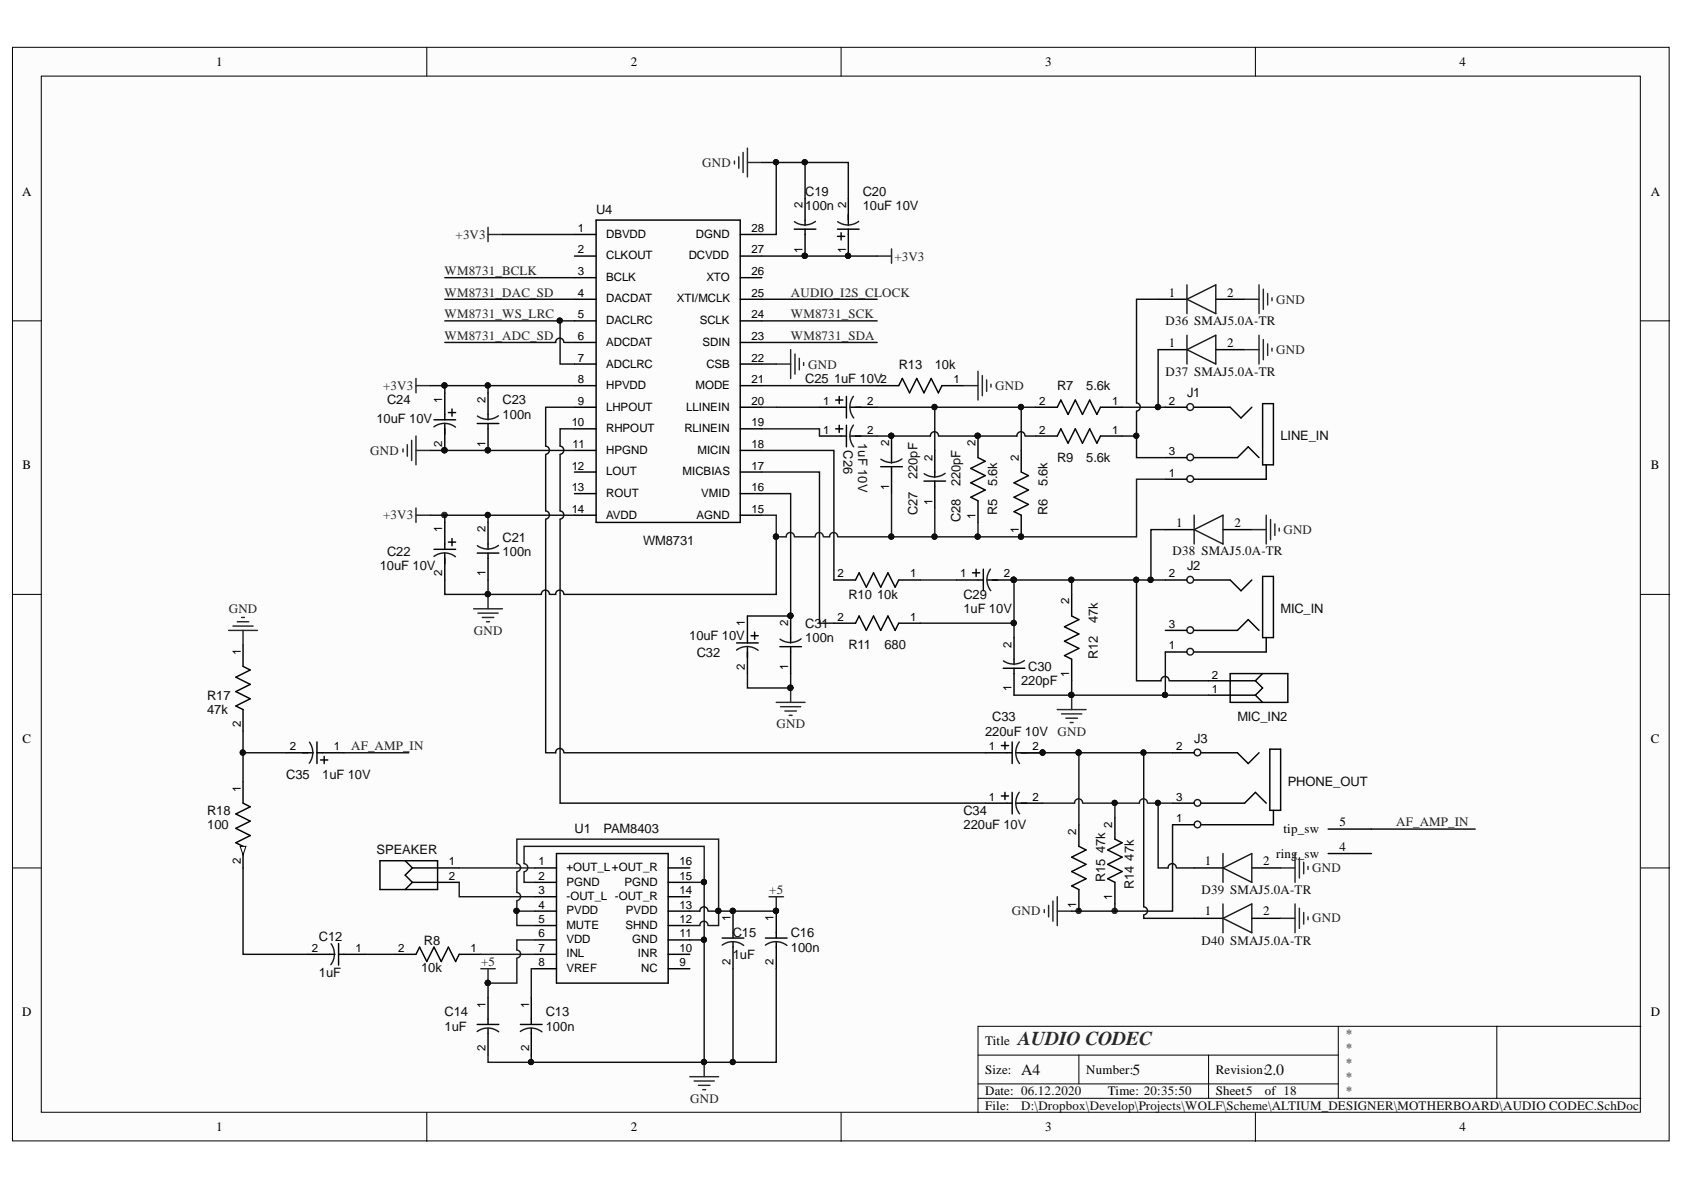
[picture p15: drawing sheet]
<svg xmlns="http://www.w3.org/2000/svg" width="297mm" height="210mm" viewBox="0 0 297 210" stroke-linecap="round" stroke-linejoin="round" font-family="sans-serif">
<defs><g id="words">
<text font-size="3.5" fill="#262626" x="179.6" y="184.4">AUDIO CODEC</text>
<g font-size="2.8" fill="#0e0e0e">
<text x="180.1" y="189.6">A4</text>
<text x="199.7" y="189.6">5</text>
<text x="223.1" y="189.6">2.0</text>
</g>
<g font-size="2.3">
<text x="38.2" y="11.7">1</text>
<text x="111.2" y="11.7">2</text>
<text x="184.3" y="11.7">3</text>
<text x="257.4" y="11.7">4</text>
<text x="3.9" y="34.5">A</text>
<text x="291.2" y="34.5">A</text>
<text x="206.2" y="52.3">1</text>
<text x="216.5" y="52.3">2</text>
<text x="206.2" y="61.2">1</text>
<text x="216.5" y="61.2">2</text>
<text x="4" y="82.8">B</text>
<text x="291.2" y="82.8">B</text>
<text x="207.4" y="92.9">1</text>
<text x="217.8" y="92.9">2</text>
<text x="4" y="131">C</text>
<text x="291.2" y="131">C</text>
<text x="226.4" y="147">tip_sw</text>
<text x="236.3" y="145.7">5</text>
<text x="212.5" y="152.6">1</text>
<text x="222.8" y="152.6">2</text>
<text x="225.1" y="151.3">ring</text>
<text x="228.9" y="151.3">_sw</text>
<text x="236.3" y="150">4</text>
<text x="212.5" y="161.4">1</text>
<text x="222.8" y="161.4">2</text>
<text x="3.9" y="179.3">D</text>
<text x="291.2" y="179.3">D</text>
<text x="173.8" y="184.4">Title</text>
<text x="173.8" y="189.4">Size:</text>
<text x="191.6" y="189.4">Number:</text>
<text x="214.5" y="189.4">Revision:</text>
<text x="173.8" y="193.2">Date: 06.12.2020</text>
<text x="173.8" y="195.8">File:</text>
<text x="195.4" y="193.2">Time: 20:35:50</text>
<text x="214.5" y="193.2">Sheet5</text>
<text x="223.1" y="193.2">of 18</text>
<text x="38.2" y="199.6">1</text>
<text x="111.2" y="199.6">2</text>
<text x="184.3" y="199.6">3</text>
<text x="257.4" y="199.6">4</text>
</g>
<g font-size="2.3" fill="#262626">
<text x="123.9" y="29.4">GND</text>
<text x="80.4" y="42.1">+3V3</text>
<text x="157.8" y="46">+3V3</text>
<text x="78.4" y="48.5">WM8731_BCLK</text>
<text x="78.4" y="52.3">WM8731_DAC_SD</text>
<text x="139.5" y="52.3">AUDIO_I2S_CLOCK</text>
<text x="225.1" y="53.6">GND</text>
<text x="78.4" y="59.9">WM8731_ADC_SD</text>
<text x="78.4" y="56.1">WM8731_WS_LRC</text>
<text x="139.5" y="56.1">WM8731_SCK</text>
<text x="139.5" y="59.9">WM8731_SDA</text>
<text x="142.5" y="65">GND</text>
<text x="225.1" y="62.5">GND</text>
<text x="67.6" y="68.8">+3V3</text>
<text x="175.5" y="68.8">GND</text>
<text x="65.3" y="80.2">GND</text>
<text x="67.6" y="91.6">+3V3</text>
<text x="226.4" y="94.2">GND</text>
<text x="40.4" y="108.2">GND</text>
<text x="83.6" y="112">GND</text>
<text x="137" y="128.5">GND</text>
<text x="186.5" y="129.7">GND</text>
<text x="61.9" y="132.3">AF_AMP_IN</text>
<text x="246.3" y="145.7">AF_AMP_IN</text>
<text x="231.5" y="153.8">GND</text>
<text x="135.7" y="157.6">+5</text>
<text x="178.5" y="161.4">GND</text>
<text x="231.5" y="162.7">GND</text>
<text x="84.9" y="170.4">+5</text>
<text x="121.7" y="194.5">GND</text>
</g>
<g font-size="2.3" fill="#0e0e0e">
<text x="142" y="34.6">C19</text>
<text x="152.2" y="34.6">C20</text>
<text x="105.2" y="37.7">U4</text>
<text x="142" y="37.1">100n</text>
<text x="152.2" y="37.1">10uF 10V</text>
<text x="205.6" y="57.4">D36 SMAJ5.0A-TR</text>
<text x="158.5" y="65">R13</text>
<text x="164.9" y="65">10k</text>
<text x="68.3" y="71.3">C24</text>
<text x="88.7" y="71.3">C23</text>
<text x="142" y="67.5">C25</text>
<text x="147.1" y="67.5">1uF 10V</text>
<text x="186.5" y="68.8">R7</text>
<text x="191.6" y="68.8">5.6k</text>
<text x="205.6" y="66.3">D37 SMAJ5.0A-TR</text>
<text x="209.4" y="70.1">J1</text>
<text x="66.4" y="74.6">10uF 10V</text>
<text x="88.7" y="73.9">100n</text>
<text x="225.9" y="77.7">LINE_IN</text>
<text x="148.8" y="79.5" transform="rotate(90 148.8 79.5)">C26</text>
<text x="151.3" y="78.2" transform="rotate(90 151.3 78.2)">1uF 10V</text>
<text x="186.5" y="81.5">R9</text>
<text x="191.6" y="81.5">5.6k</text>
<text x="161.8" y="84.5" transform="rotate(-90 161.8 84.5)">220pF</text>
<text x="169.4" y="85.8" transform="rotate(-90 169.4 85.8)">220pF</text>
<text x="175.9" y="85.8" transform="rotate(-90 175.9 85.8)">5.6k</text>
<text x="184.8" y="85.8" transform="rotate(-90 184.8 85.8)">5.6k</text>
<text x="88.7" y="95.5">C21</text>
<text x="161.8" y="90.9" transform="rotate(-90 161.8 90.9)">C27</text>
<text x="169.4" y="92.1" transform="rotate(-90 169.4 92.1)">C28</text>
<text x="175.9" y="90.9" transform="rotate(-90 175.9 90.9)">R5</text>
<text x="184.8" y="90.9" transform="rotate(-90 184.8 90.9)">R6</text>
<text x="67" y="100.6">10uF 10V</text>
<text x="68.3" y="98.1">C22</text>
<text x="88.7" y="98.1">100n</text>
<text x="113.4" y="96.1">WM8731</text>
<text x="206.8" y="98">D38 SMAJ5.0A-TR</text>
<text x="209.4" y="100.5">J2</text>
<text x="149.7" y="105.7">R10</text>
<text x="154.7" y="105.7">10k</text>
<text x="170" y="105.7">C29</text>
<text x="121.6" y="112.8">10uF 10V</text>
<text x="142" y="113.3">100n</text>
<text x="142" y="110.7">C31</text>
<text x="170" y="108.2">1uF 10V</text>
<text x="193.6" y="109.9" transform="rotate(-90 193.6 109.9)">47k</text>
<text x="225.9" y="108.2">MIC_IN</text>
<text x="122.9" y="115.8">C32</text>
<text x="149.7" y="114.5">R11</text>
<text x="156" y="114.5">680</text>
<text x="181.4" y="118.3">C30</text>
<text x="193.6" y="116.3" transform="rotate(-90 193.6 116.3)">R12</text>
<text x="36.5" y="125.9">47k</text>
<text x="36.5" y="123.4">R17</text>
<text x="180.1" y="120.9">220pF</text>
<text x="173.8" y="129.7">220uF 10V</text>
<text x="175" y="127.2">C33</text>
<text x="210.6" y="131">J3</text>
<text x="218.3" y="127.2">MIС_IN2</text>
<text x="50.5" y="137.4">C35</text>
<text x="56.8" y="137.4">1uF 10V</text>
<text x="36.5" y="143.7">R18</text>
<text x="170" y="143.7">C34</text>
<text x="227.1" y="138.6">PHONE_OUT</text>
<text x="36.5" y="146.2">100</text>
<text x="101.3" y="146.9">U1</text>
<text x="106.4" y="146.9">PAM8403</text>
<text x="170" y="146.2">220uF 10V</text>
<text x="66.4" y="150.7">SPEAKER</text>
<text x="194.9" y="155.6" transform="rotate(-90 194.9 155.6)">R15</text>
<text x="194.9" y="150.5" transform="rotate(-90 194.9 150.5)">47k</text>
<text x="200" y="151.8" transform="rotate(-90 200 151.8)">47k</text>
<text x="200" y="156.9" transform="rotate(-90 200 156.9)">R14</text>
<text x="211.9" y="157.6">D39 SMAJ5.0A-TR</text>
<text x="56.3" y="165.9">C12</text>
<text x="74.8" y="166.7">R8</text>
<text x="129.3" y="165.3">C15</text>
<text x="139.5" y="167.9">100n</text>
<text x="139.5" y="165.3">C16</text>
<text x="211.9" y="166.6">D40 SMAJ5.0A-TR</text>
<text x="56.3" y="172.3">1uF</text>
<text x="74.3" y="171.5">10k</text>
<text x="129.3" y="169.1">1uF</text>
<text x="78.4" y="179.3">C14</text>
<text x="96.3" y="179.3">C13</text>
<text x="78.4" y="181.8">1uF</text>
<text x="96.3" y="181.8">100n</text>
<text x="237.3" y="183.1">*</text>
<text x="237.3" y="185.6">*</text>
<text x="237.3" y="188.2">*</text>
<text x="237.3" y="190.7">*</text>
<text x="180.1" y="195.8">D:\Dropbox\Develop\Projects\WOLF\Scheme\ALTIUM_DESIGNER\MOTHERBOARD\AUDIO CODEC.SchDoc</text>
<text x="237.3" y="193.2">*</text>
</g>
<g font-size="2">
<text x="101.9" y="40.9">1</text>
<text x="106.9" y="41.9">DBVDD</text>
<text x="122.8" y="41.9">DGND</text>
<text x="132.6" y="40.9">28</text>
<text x="141.5" y="36.8" transform="rotate(-90 141.5 36.8)">2</text>
<text x="149.2" y="36.8" transform="rotate(-90 149.2 36.8)">2</text>
<text x="101.9" y="44.7">2</text>
<text x="106.9" y="45.7">CLKOUT</text>
<text x="121.5" y="45.7">DCVDD</text>
<text x="132.6" y="44.7">27</text>
<text x="141.5" y="44.5" transform="rotate(-90 141.5 44.5)">1</text>
<text x="149.2" y="44.5" transform="rotate(-90 149.2 44.5)">1</text>
<text x="101.9" y="52.3">4</text>
<text x="101.9" y="48.5">3</text>
<text x="106.9" y="53.3">DACDAT</text>
<text x="106.9" y="49.5">BCLK</text>
<text x="119.4" y="53.3">XTI/MCLK</text>
<text x="124.6" y="49.5">XTO</text>
<text x="132.6" y="48.5">26</text>
<text x="132.6" y="52.3">25</text>
<text x="101.9" y="56.1">5</text>
<text x="106.9" y="57.1">DACLRC</text>
<text x="123.4" y="57.1">SCLK</text>
<text x="132.6" y="56.1">24</text>
<text x="101.9" y="63.8">7</text>
<text x="101.9" y="60">6</text>
<text x="106.9" y="64.8">ADCLRC</text>
<text x="106.9" y="61">ADCDAT</text>
<text x="123.9" y="61">SDIN</text>
<text x="124.6" y="64.8">CSB</text>
<text x="132.6" y="60">23</text>
<text x="132.6" y="63.8">22</text>
<text x="78" y="71.1" transform="rotate(-90 78 71.1)">1</text>
<text x="85.6" y="71.1" transform="rotate(-90 85.6 71.1)">2</text>
<text x="101.9" y="71.4">9</text>
<text x="101.9" y="67.6">8</text>
<text x="106.9" y="68.6">HPVDD</text>
<text x="122.7" y="68.6">MODE</text>
<text x="132.6" y="67.6">21</text>
<text x="132.6" y="71.4">20</text>
<text x="145.2" y="71.4">1</text>
<text x="153" y="71.4">2</text>
<text x="155.3" y="67.6">2</text>
<text x="168.2" y="67.6">1</text>
<text x="183.3" y="71.4">2</text>
<text x="196.2" y="71.4">1</text>
<text x="206.2" y="71.4">2</text>
<text x="100.8" y="75.2">10</text>
<text x="106.9" y="76.2">RHPOUT</text>
<text x="106.9" y="72.4">LHPOUT</text>
<text x="120.7" y="76.2">RLINEIN</text>
<text x="121.1" y="72.4">LLINEIN</text>
<text x="132.6" y="75.2">19</text>
<text x="145.2" y="76.5">1</text>
<text x="153" y="76.5">2</text>
<text x="183.3" y="76.5">2</text>
<text x="196.2" y="76.5">1</text>
<text x="78" y="78.8" transform="rotate(-90 78 78.8)">2</text>
<text x="85.6" y="78.8" transform="rotate(-90 85.6 78.8)">1</text>
<text x="100.8" y="82.8">12</text>
<text x="101" y="79">11</text>
<text x="106.9" y="83.9">LOUT</text>
<text x="106.9" y="80">HPGND</text>
<text x="120.4" y="83.9">MICBIAS</text>
<text x="123" y="80">MICIN</text>
<text x="132.6" y="79">18</text>
<text x="132.6" y="82.8">17</text>
<text x="156.8" y="78.7" transform="rotate(-90 156.8 78.7)">2</text>
<text x="164.5" y="81.2" transform="rotate(-90 164.5 81.2)">2</text>
<text x="172.1" y="78.7" transform="rotate(-90 172.1 78.7)">2</text>
<text x="179.7" y="81.2" transform="rotate(-90 179.7 81.2)">2</text>
<text x="206.2" y="80.3">3</text>
<text x="100.8" y="86.6">13</text>
<text x="106.9" y="87.7">ROUT</text>
<text x="123.7" y="87.7">VMID</text>
<text x="132.6" y="86.6">16</text>
<text x="156.8" y="86.5" transform="rotate(-90 156.8 86.5)">1</text>
<text x="164.5" y="89" transform="rotate(-90 164.5 89)">1</text>
<text x="206.2" y="84.1">1</text>
<text x="78" y="93.9" transform="rotate(-90 78 93.9)">1</text>
<text x="85.6" y="93.9" transform="rotate(-90 85.6 93.9)">2</text>
<text x="100.8" y="90.4">14</text>
<text x="106.9" y="91.5">AVDD</text>
<text x="122.8" y="91.5">AGND</text>
<text x="132.6" y="90.4">15</text>
<text x="172.1" y="91.5" transform="rotate(-90 172.1 91.5)">1</text>
<text x="179.7" y="94.1" transform="rotate(-90 179.7 94.1)">1</text>
<text x="78" y="101.7" transform="rotate(-90 78 101.7)">2</text>
<text x="85.6" y="101.7" transform="rotate(-90 85.6 101.7)">1</text>
<text x="147.7" y="101.9">2</text>
<text x="160.6" y="101.9">1</text>
<text x="169.4" y="101.9">1</text>
<text x="177.1" y="101.9">2</text>
<text x="206.2" y="101.9">2</text>
<text x="188.6" y="106.6" transform="rotate(-90 188.6 106.6)">2</text>
<text x="131.4" y="110.4" transform="rotate(-90 131.4 110.4)">1</text>
<text x="139" y="110.4" transform="rotate(-90 139 110.4)">2</text>
<text x="147.7" y="109.5">2</text>
<text x="160.6" y="109.5">1</text>
<text x="206.2" y="110.7">3</text>
<text x="42.5" y="115.5" transform="rotate(-90 42.5 115.5)">1</text>
<text x="131.4" y="118.2" transform="rotate(-90 131.4 118.2)">2</text>
<text x="139" y="118.2" transform="rotate(-90 139 118.2)">1</text>
<text x="178.4" y="114.3" transform="rotate(-90 178.4 114.3)">2</text>
<text x="188.6" y="119.4" transform="rotate(-90 188.6 119.4)">1</text>
<text x="206.2" y="114.5">1</text>
<text x="213.8" y="119.7">2</text>
<text x="178.4" y="122" transform="rotate(-90 178.4 122)">1</text>
<text x="213.8" y="122.2">1</text>
<text x="42.5" y="128.3" transform="rotate(-90 42.5 128.3)">2</text>
<text x="51.1" y="132.4">2</text>
<text x="58.9" y="132.4">1</text>
<text x="174.4" y="132.4">1</text>
<text x="182.1" y="132.4">2</text>
<text x="207.4" y="132.4">2</text>
<text x="42.5" y="139.6" transform="rotate(-90 42.5 139.6)">1</text>
<text x="174.4" y="141.2">1</text>
<text x="182.1" y="141.2">2</text>
<text x="207.4" y="141.2">3</text>
<text x="189.8" y="147.2" transform="rotate(-90 189.8 147.2)">2</text>
<text x="196.2" y="146" transform="rotate(-90 196.2 146)">2</text>
<text x="207.4" y="145">1</text>
<text x="42.5" y="152.5" transform="rotate(-90 42.5 152.5)">2</text>
<text x="79.2" y="155.2">2</text>
<text x="79.2" y="152.7">1</text>
<text x="95" y="155.2">2</text>
<text x="95" y="152.7">1</text>
<text x="99.9" y="153.7">+OUT_L+OUT_R</text>
<text x="119.9" y="152.7">16</text>
<text x="119.9" y="155.2">15</text>
<text x="95" y="160.3">4</text>
<text x="95" y="157.7">3</text>
<text x="99.9" y="161.3">PVDD</text>
<text x="99.9" y="158.7">-OUT_L -OUT_R</text>
<text x="99.9" y="156.2">PGND</text>
<text x="110.1" y="156.2">PGND</text>
<text x="110.4" y="161.3">PVDD</text>
<text x="119.9" y="157.7">14</text>
<text x="119.9" y="160.3">13</text>
<text x="189.8" y="160.1" transform="rotate(-90 189.8 160.1)">1</text>
<text x="196.2" y="158.8" transform="rotate(-90 196.2 158.8)">1</text>
<text x="55" y="167.9">2</text>
<text x="62.7" y="167.9">1</text>
<text x="70.2" y="167.9">2</text>
<text x="83" y="167.9">1</text>
<text x="95" y="167.9">7</text>
<text x="95" y="165.3">6</text>
<text x="95" y="162.8">5</text>
<text x="99.9" y="166.4">VDD</text>
<text x="99.9" y="163.8">MUTE</text>
<text x="110.3" y="163.8">SHND</text>
<text x="111.5" y="166.4">GND</text>
<text x="119.9" y="162.8">12</text>
<text x="119.9" y="165.3">11</text>
<text x="119.9" y="167.9">10</text>
<text x="128.8" y="162.5" transform="rotate(-90 128.8 162.5)">1</text>
<text x="136.5" y="162.5" transform="rotate(-90 136.5 162.5)">1</text>
<text x="95" y="170.4">8</text>
<text x="99.9" y="171.4">VREF</text>
<text x="99.9" y="168.9">INL</text>
<text x="112.5" y="168.9">INR</text>
<text x="113.1" y="171.4">NC</text>
<text x="119.9" y="170.4">9</text>
<text x="128.8" y="170.2" transform="rotate(-90 128.8 170.2)">2</text>
<text x="136.5" y="170.2" transform="rotate(-90 136.5 170.2)">2</text>
<text x="85.6" y="177.8" transform="rotate(-90 85.6 177.8)">1</text>
<text x="93.3" y="177.8" transform="rotate(-90 93.3 177.8)">1</text>
<text x="85.6" y="185.5" transform="rotate(-90 85.6 185.5)">2</text>
<text x="93.3" y="185.5" transform="rotate(-90 93.3 185.5)">2</text>
</g>
</g></defs>
<g fill="#fcfcfc" stroke="#000" stroke-width=".18">
<path d="M2.2 8.3h292.2v192.9h-292.2z"/>
<path d="M7.3 13.4h282v182.8h-282z"/>
</g>
<g fill="none" stroke="#000" stroke-width=".18">
<path d="M75.3 8.3v5.1M148.4 8.3v5.1M221.4 8.3v5.1M2.2 56.6h5.1M289.4 56.6h5.1M2.2 104.8h5.1M289.4 104.8h5.1M2.2 153.1h5.1M289.4 153.1h5.1M75.3 196.3v5M148.4 196.3v5M172.5 186.1h63.6"/>
<path d="M172.5 193.7h116.9M172.5 191.2h63.6M190.3 186.1v5.1M213.2 186.1v7.6M221.4 196.3v5M236.1 181v12.7M264 181h-91.5v15.3M289.4 181h-25.4v12.7"/>
</g>
<g fill="#0e0e0e" stroke="#0e0e0e" stroke-width=".18">
<circle cx="78.4" cy="90.8" r=".47"/>
<circle cx="190.3" cy="160.7" r=".46"/>
<circle cx="196.6" cy="160.7" r=".46"/>
<circle cx="78.4" cy="79.4" r=".47"/>
<circle cx="86" cy="79.4" r=".46"/>
<circle cx="139.4" cy="108.6" r=".46"/>
<circle cx="141.9" cy="45.1" r=".46"/>
<circle cx="149.6" cy="45.1" r=".46"/>
<circle cx="178.8" cy="102.3" r=".47"/>
</g>
<g fill="#262626" stroke="#262626" stroke-width=".18">
<circle cx="78.4" cy="90.8" r=".47"/>
<circle cx="190.3" cy="160.7" r=".46"/>
<circle cx="196.6" cy="160.7" r=".46"/>
</g>
<g fill="none" stroke="#000" stroke-width=".25">
<path d="M142 35v4.8M149.6 35v4.8M140.1 40.4h3.8M142 40.4v4.8M147.7 40.4h3.8M147.7 41.7h1.3M148.4 41.1v1.2M149.6 40.4v4.8M76.6 74h3.8M78.5 69.3v4.7M78.5 74.7v4.8M79.1 72.8h1.3"/>
<path d="M79.7 72.1v1.3M84.2 74.7h3.8M86.1 69.3v4.8M86.1 74.7v4.8M76.6 96.9h3.8M78.5 92.1v4.8M78.5 97.5v4.8M79.1 95.6h1.3M79.7 95v1.3M84.2 97.6h3.8M86.1 92.1v4.8M86.1 97.6v4.7"/>
<path d="M42.9 113.7v3.8l1.2 .7-2.5 1.2 2.5 1.3-2.5 1.3 2.5 1.3-2.5 1.2 1.3 .7v3.8M129.9 113.4h3.8M131.8 108.7v4.7M131.8 114v4.8M132.5 112.1h1.2M133.1 111.5v1.3M137.6 114.1h3.8M139.5 108.7v4.7M139.5 114.1v4.7M168.7 102.3h4.7M171.5 101h1.3M172.2 100.4v1.3"/>
<path d="M173.4 100.4v3.8M174.1 102.3h4.8M189 104.8v3.9l1.3 .6-2.5 1.3 2.5 1.2-2.5 1.3 2.5 1.3-2.5 1.2 1.2 .7v3.8M42.9 137.9v3.8l1.2 .6-2.5 1.3 2.5 1.2-2.5 1.3 2.5 1.3-2.5 1.3 1.3 .6v3.8M190.3 145.5v3.8l1.3 .6-2.6 1.3 2.6 1.3-2.6 1.2 2.6 1.3-2.6 1.3 1.3 .6v3.8M196.7 144.2v3.8l1.2 .7-2.5 1.2 2.5 1.3-2.5 1.3 2.5 1.2-2.5 1.3 1.3 .6v3.8"/>
</g>
<path d="M143.8 39.1a3.1 3.1 0 0 1-3.7 0M151.5 39.1a3.1 3.1 0 0 1-3.7 0M76.5 75.3a3.1 3.1 0 0 1 3.8 0M87.9 73.3a3.1 3.1 0 0 1-3.7 .1M76.5 98.2a3.1 3.1 0 0 1 3.8 0M87.9 96.2a3.1 3.1 0 0 1-3.7 .1M129.9 114.7a3.1 3.1 0 0 1 3.8 0M141.3 112.7a3.1 3.1 0 0 1-3.7 0M174.7 100.4a3.1 3.1 0 0 0 .1 3.8" fill="none" stroke="#1c1c1c" stroke-width=".25"/>
<path d="M42.4 149.3h1l-.5 1.5z" fill="#fcfcfc"/>
<path d="M42.4 149.3h1l-.5 1.5z" fill="none" stroke="#000" stroke-width=".18"/>
<g fill="none" stroke="#000" stroke-width=".25">
<path d="M105.1 38.8h25.5v53.3h-25.5zM101.3 41.4h3.8M101.3 45.2h3.8M101.3 49h3.8M101.3 52.8h3.8M101.3 56.6h3.8M130.6 41.4h3.8M130.6 45.2h3.8M130.6 49h3.8M130.6 52.8h3.8M130.6 56.6h3.8M204.3 52.8h5.1"/>
<path d="M214.5 52.8h5M101.3 71.8h3.8M101.3 75.6h3.8M101.3 60.4h3.8M101.3 64.2h3.8M101.3 68h3.8M101.3 79.5h3.8M130.6 71.8h3.8M130.6 75.6h3.8M130.6 60.4h3.8M130.6 64.2h3.8M130.6 68h3.8"/>
<path d="M130.6 79.5h3.8M144.5 71.8h4.8M144.5 76.9h4.8M147.4 70.6h1.3M147.4 75.6h1.3M148 69.9v1.3M148 75v1.3M149.3 69.9v3.8M149.3 75v3.8M149.9 71.8h4.8M149.9 76.9h4.8M154.7 68h3.8l.7-1.2 1.2 2.5 1.3-2.5 1.3 2.5 1.2-2.5 1.3 2.5 .7-1.3h3.8"/>
<path d="M157.3 76.9v4.8M164.9 79.5v4.7M172.5 76.9v3.8l1.3 .7-2.6 1.2 2.6 1.3-2.6 1.3 2.6 1.2-2.6 1.3 1.3 .6v3.8M180.1 79.5v3.8l1.3 .6-2.5 1.3 2.5 1.2-2.5 1.3 2.5 1.3-2.5 1.2 1.2 .7v3.8M182.7 71.8h3.8l.6-1.2 1.3 2.5 1.3-2.5 1.2 2.5 1.3-2.5 1.3 2.5 .6-1.3h3.8M182.7 76.9h3.8l.6-1.3 1.3 2.6 1.3-2.6 1.2 2.6 1.3-2.6 1.3 2.6 .6-1.3h3.8M204.3 61.7h5.1M205.6 71.8h3.8M210.6 71.8h6.4l1.9 1.9 1.9-1.9M214.5 61.7h5M222.7 71.2h1.9v10.8h-1.9zM101.3 83.3h3.8"/>
<path d="M101.3 87.1h3.8M101.3 90.9h3.8M130.6 83.3h3.8M130.6 87.1h3.8M130.6 90.9h3.8M155.4 82.3h3.8M157.3 82.3v4.8M163 84.9h3.8M164.9 84.9v4.7M205.6 84.5h3.8M205.6 80.7h3.8M205.6 93.4h5"/>
<path d="M210.6 80.7h7.7l1.9-1.9 1.9 1.9M215.7 93.4h5.1M223.3 82v2.5h-12.7M147.1 102.3h3.8l.6-1.3 1.3 2.6 1.3-2.6 1.3 2.6 1.2-2.6 1.3 2.6 .6-1.3h3.8M147.1 109.9h3.8l.6-1.2 1.3 2.5 1.3-2.5 1.3 2.5 1.2-2.5 1.3 2.5 .6-1.3h3.8M177 117.9h3.8M178.9 112.5v4.7M178.9 117.9v4.7M205.6 102.3h3.8M205.6 115h3.8M205.6 111.2h3.8M210.6 102.3h6.4l1.9 1.9 1.9-1.9"/>
<path d="M210.6 111.2h7.7l1.9-1.9 1.9 1.9M217 118.8h10.2v5.1h-10.2zM222.7 118.8l-1.3 1.3M222.7 101.7h1.9v10.8h-1.9zM223.3 112.5v2.5h-12.7M50.5 132.8h4.8M55.9 130.9v3.8M55.9 132.8h4.8M56.5 134.1h1.3M57.2 133.4v1.3M173.8 132.8h4.7M176.6 131.5h1.3"/>
<path d="M177.3 130.9v1.2M177.3 139.8v1.2M178.5 130.9v3.8M178.5 139.8v3.8M179.2 132.8h4.7M206.8 132.8h3.8M211.9 132.8h6.4l1.9 1.9 1.9-1.9M213.2 120.1h8.2M213.2 122.6h8.2M221.4 122.6l1.3 1.3M221.4 120.1l1.3 1.3-1.3 1.2M224 132.1h1.9v10.8h-1.9z"/>
<path d="M67 151.8h10.2v5.1h-10.2zM71.5 151.8l1.2 1.3M72.7 155.6h8.3M72.7 155.6l-1.2 1.3M72.7 153.1h8.3M72.7 153.1l-1.2 1.3 1.2 1.2M94.3 155.6h3.9M94.3 153.1h3.9M94.3 158.2h3.9M98.2 150.6h19.7v22.8h-19.7zM117.9 155.6h3.8M117.9 153.1h3.8"/>
<path d="M117.9 158.2h3.8M173.8 141.7h4.7M176.6 140.4h1.3M179.2 141.7h4.7M206.8 141.7h3.8M206.8 145.5h3.8M210.6 153.1h5.1M211.9 141.7h7.6l1.9-1.9 1.9 1.9M220.8 153.1h5.1M224.6 142.9v2.6h-12.7M234.3 146.2h7.6M234.3 150.6h7.6"/>
<path d="M54.3 168.3h4.8M59.7 168.3h4.8M59.7 166.4v3.8M69.6 168.3h3.8l.6-1.2 1.3 2.5 1.3-2.5 1.2 2.5 1.3-2.5 1.3 2.5 .6-1.3h3.8M86.1 176v4.7M93.7 176v4.7M94.3 168.3h3.9M94.3 160.7h3.9M94.3 163.3h3.9M94.3 165.8h3.9M94.3 170.9h3.9M117.9 168.3h3.8"/>
<path d="M117.9 160.7h3.8M117.9 163.3h3.8M117.9 165.8h3.8M117.9 170.9h3.8M127.4 165.5h3.8M129.3 160.7v4.8M129.3 166.1v4.8M135 165.5h3.8M136.9 160.7v4.8M136.9 166.1v4.8M210.6 162h5.1M220.8 162h5.1"/>
<path d="M84.2 180.7h3.8M86.1 181.3v4.8M91.8 180.7h3.8M93.7 181.3v4.8"/>
</g>
<g fill="none" stroke="#1c1c1c" stroke-width=".25">
<path d="M209.4 52.8l5.1-2.6v5.1zM209.4 50.2v5.1M209.4 59.1v5.1M134.4 75.6h10.1v1.3M134.4 71.8h2.5M150.5 69.9a3.1 3.1 0 0 0 .1 3.8M150.5 75a3.1 3.1 0 0 0 .1 3.8M209.4 61.7l5.1-2.6v5.1zM134.4 90.9h2.5v3.8h1.8a.72 .72 0 0 1 .7-.8 .72 .72 0 0 1 .7 .8M145.2 94.7a.71 .71 0 0 0-.7-.8 .71 .71 0 0 0-.7 .8h-3.6M147.7 94.7a.71 .71 0 0 0-.7-.8 .71 .71 0 0 0-.7 .8h-1M157.3 87.1v7.6"/>
<path d="M159.1 81a3.1 3.1 0 0 1-3.7 0M164.9 89.6v5.1M166.7 83.5a3.2 3.2 0 0 1-3.7 .1M172.5 92.1v2.6M205.6 84.5h-5.1v10.2h-52.6M210.6 93.4l5.1-2.5v5.1zM210.6 90.9v5.1M162.3 102.3h6.4M180.7 116.5a3.2 3.2 0 0 1-3.7 .1M54.6 130.9a3.1 3.1 0 0 1-.1 3.7M179.8 139.8a3.1 3.1 0 0 0 0 3.7M179.8 130.9a3.1 3.1 0 0 0 0 3.8"/>
<path d="M190.3 132.8v12.7M81 155.6v2.6h13.3M81 153.1h13.3M91.2 153.8a.71 .71 0 0 0 .6-.8 .71 .71 0 0 0-.6-.7v-4.3h35.6v15.3h-1.8M91.2 153.9v3.5a.72 .72 0 0 1 .6 .7 .72 .72 0 0 1-.6 .8M91.2 158.9v1.8M92.4 153.8a.71 .71 0 0 0 .7-.8 .71 .71 0 0 0-.7-.7v-3h31.8v6.3h-2.5M92.4 153.9v1.7h1.9M191 141.7a.71 .71 0 0 0-.8-.8 .71 .71 0 0 0-.7 .8h-5.6M196.7 141.7v2.5M202.4 141.7a.71 .71 0 0 0-.7-.8 .71 .71 0 0 0-.7 .8h-9.9M202.5 141.7h4.3"/>
<path d="M215.7 153.1l5.1-2.5v5zM215.7 150.6v5M215.7 159.4v5.1M58.4 166.5a3.1 3.1 0 0 1 0 3.7M84.8 168.3h9.5M91.2 169.1v4.3h-5.1M94.3 170.9h-.6v5.1M94.3 165.8h-3.1v1.8a.71 .71 0 0 1 .6 .7 .71 .71 0 0 1-.6 .7M94.3 160.7h-3.1v2.6h3.1M121.7 163.3h1.7M124.9 163.2a.71 .71 0 0 0-.7-.7 .71 .71 0 0 0-.7 .8M127.4 166.7a3.1 3.1 0 0 1 3.8 .1"/>
<path d="M135 166.7a3.1 3.1 0 0 1 3.8 .1M215.7 162l5.1-2.6v5.1zM84.2 182a3.1 3.1 0 0 1 3.8 0M86.1 186.1v1.3h7.6M91.8 181.9a3.2 3.2 0 0 1 3.8 .1"/>
<circle cx="209.9" cy="71.8" r=".6"/>
<circle cx="209.9" cy="80.7" r=".59"/>
<circle cx="209.9" cy="84.5" r=".59"/>
<circle cx="209.9" cy="102.3" r=".6"/>
<circle cx="209.9" cy="114.9" r=".59"/>
<circle cx="209.9" cy="111.1" r=".59"/>
<circle cx="211.2" cy="132.7" r=".58"/>
<circle cx="211.2" cy="141.6" r=".58"/>
<circle cx="211.2" cy="145.4" r=".58"/>
</g>
<g fill="#0e0e0e" stroke="#0e0e0e" stroke-width=".18">
<circle cx="172.5" cy="76.9" r=".46"/>
<circle cx="180.1" cy="94.7" r=".46"/>
<circle cx="157.2" cy="76.9" r=".46"/>
<circle cx="183.9" cy="132.7" r=".46"/>
<circle cx="86" cy="104.8" r=".46"/>
<circle cx="139.4" cy="121.3" r=".46"/>
<circle cx="189" cy="122.6" r=".46"/>
<circle cx="129.2" cy="160.7" r=".46"/>
<circle cx="136.9" cy="160.7" r=".46"/>
<circle cx="86" cy="173.4" r=".46"/>
<circle cx="124.2" cy="187.3" r=".46"/>
<circle cx="164.8" cy="71.8" r=".46"/>
<circle cx="180.1" cy="71.8" r=".46"/>
<circle cx="205.5" cy="122.6" r=".46"/>
<circle cx="178.8" cy="109.9" r=".47"/>
<circle cx="204.2" cy="71.8" r=".46"/>
<circle cx="86" cy="90.8" r=".46"/>
<circle cx="78.4" cy="79.4" r=".47"/>
<circle cx="86" cy="79.4" r=".46"/>
<circle cx="78.4" cy="68" r=".47"/>
<circle cx="86" cy="68" r=".46"/>
<circle cx="98.7" cy="56.5" r=".46"/>
<circle cx="200.4" cy="76.9" r=".46"/>
<circle cx="139.4" cy="108.6" r=".46"/>
<circle cx="141.9" cy="45.1" r=".46"/>
<circle cx="149.6" cy="45.1" r=".46"/>
<circle cx="200.4" cy="102.3" r=".46"/>
<circle cx="190.2" cy="132.7" r=".46"/>
<circle cx="202.9" cy="102.3" r=".47"/>
<circle cx="189" cy="102.3" r=".47"/>
<circle cx="178.8" cy="102.3" r=".47"/>
<circle cx="172.4" cy="94.7" r=".47"/>
<circle cx="164.8" cy="94.7" r=".46"/>
<circle cx="157.2" cy="94.7" r=".46"/>
<circle cx="136.9" cy="94.7" r=".46"/>
<circle cx="124.2" cy="155.6" r=".46"/>
<circle cx="124.2" cy="165.8" r=".46"/>
<circle cx="93.7" cy="187.3" r=".46"/>
<circle cx="129.2" cy="187.3" r=".46"/>
<circle cx="91.1" cy="160.7" r=".46"/>
<circle cx="126.7" cy="160.7" r=".46"/>
<circle cx="141.9" cy="28.6" r=".46"/>
<circle cx="136.9" cy="28.6" r=".46"/>
<circle cx="196.6" cy="141.6" r=".46"/>
<circle cx="204.2" cy="141.6" r=".46"/>
<circle cx="201.7" cy="132.7" r=".46"/>
<circle cx="42.8" cy="132.7" r=".46"/>
</g>
<g fill="none" stroke="#262626" stroke-width=".25">
<path d="M129.5 28.4v.5M130.3 27.6v2.1M131.1 26.9v3.5M131.8 26.1v5.1M131.8 28.7h2.6M86.1 40.1v2.5M86.1 41.4h2.5M154.7 45.2h2.6M157.3 43.9v2.5M219.5 52.8h2.6M222.1 50.2v5.1M222.1 59.1v5.1"/>
<path d="M222.8 51v3.6M222.8 59.9v3.6M223.6 51.8v2M224.4 52.5v.5M71.1 79.2v.5M71.8 78.4v2.1M72.6 77.7v3.5M73.4 66.8v2.5M73.4 76.9v5.1M73.4 68h2.5M73.4 79.5h2.5M136.9 64.2h2.6"/>
<path d="M139.5 61.7v5.1M140.2 62.4v3.6M141 63.2v2M141.8 64v.5M170 68h2.5M172.5 65.5v5.1M173.3 66.2v3.6M174 67v2M174.8 67.8v.5M219.5 61.7h2.6M223.6 60.7v2M224.4 61.4v.5"/>
<path d="M73.4 89.6v2.5M73.4 90.9h2.5M220.8 93.4h2.5M223.3 90.9v5.1M224.1 91.6v3.6M224.9 92.4v2M225.6 93.2v.5M40.3 111.2h5.1M41.1 110.4h3.5M41.9 109.7h2M42.6 108.9h.5M42.9 111.2v2.5"/>
<path d="M83.5 107.4h5.1M84.3 108.1h3.6M85.1 108.9h2M85.8 109.7h.5M86.1 104.8v2.6M136.9 123.9h5.1M137.7 124.7h3.5M138.4 125.4h2.1M139.2 126.2h.5M139.5 121.4v2.5M186.5 125.2h5.1M187.3 125.9h3.5"/>
<path d="M188 126.7h2M188.8 127.4h.5M189 122.6v2.6M135.7 158.2h2.5M136.9 158.2v2.5M185 159.7v2M185.7 158.9v3.6M186.5 158.2v5.1M225.9 153.1h2.5M228.4 150.6v5M228.4 159.4v5.1M229.2 151.3v3.6"/>
<path d="M230 152.1v2M230.7 152.8v.6M84.8 170.9h2.6M86.1 170.9v2.5M184.2 160.5v.5M186.5 160.7h2.5M225.9 162h2.5M229.2 160.2v3.6M230 161v2M230.7 161.7v.5M121.7 189.9h5.1M122.4 190.7h3.6"/>
<path d="M123.2 191.4h2M124 192.2h.5M124.2 187.4v2.5"/>
</g>
<g fill="none" stroke="#0e0e0e" stroke-width=".25">
<path d="M134.4 28.7h2.5M142 28.7v6.3M149.6 35v-6.3h-12.7v12.7h-2.5M78.5 56.6h22.8M78.5 49h22.8M78.5 52.8h22.8M88.6 41.4h12.7M98.8 56.6v7.6h2.5M134.4 45.2h20.3M134.4 52.8h20.3M134.4 56.6h20.3M204.3 52.8h-3.8v18.3a.73 .73 0 0 1 .6 .7 .73 .73 0 0 1-.6 .7"/>
<path d="M75.9 79.5h25.4M75.9 68h25.4M78.5 60.4h19.5M78.5 68v1.3M86.1 68v1.3M96.3 78.7a.72 .72 0 0 1 .6 .7 .72 .72 0 0 1-.7 .7M98.8 78.7a.72 .72 0 0 1 .7 .7 .72 .72 0 0 1-.7 .7M99.5 60.4a.72 .72 0 0 0-.8-.8 .72 .72 0 0 0-.7 .8M99.6 60.4h1.7M101.3 75.6h-2.5v3.1M101.3 71.8h-5v6.9M134.4 79.5h12.7v22.8"/>
<path d="M134.4 64.2h2.5M134.4 68h20.3M134.4 60.4h20.3M136.9 71.8h7.6M154.7 71.8h28M164.9 71.8v7.7M165.5 76.9a.71 .71 0 0 0-.7-.7 .71 .71 0 0 0-.7 .7h-9.4M180.1 71.8v7.7M180.8 76.9a.71 .71 0 0 0-.7-.7 .71 .71 0 0 0-.7 .7h-13.8M180.9 76.9h1.8M197.9 71.8h7.7M197.9 76.9h2.6v3.8h5.1"/>
<path d="M200.5 72.6v4.3M204.3 61.7v10.1M75.9 90.9h25.4M78.5 90.9v1.2M86.1 90.9v1.2M96.3 91.6v41.2h1.7a.72 .72 0 0 1 .7-.8 .72 .72 0 0 1 .8 .8M96.3 80.2v9.9a.72 .72 0 0 1 .6 .7 .72 .72 0 0 1-.7 .8M98.8 91.6v50.1h75M98.8 80.2v9.9a.72 .72 0 0 1 .7 .7 .72 .72 0 0 1-.7 .8M134.4 83.3h10.1v26.6h2.6M134.4 87.1h5.1v21.6h-7.7M136.9 94.7v10.1h-37.3"/>
<path d="M205.6 93.4h-2.6v8.9M78.5 102.3v2.5h17a.71 .71 0 0 1 .7-.7 .71 .71 0 0 1 .7 .7M86.1 102.3v2.5M99.5 104.8a.72 .72 0 0 0-.8-.7 .72 .72 0 0 0-.7 .7h-1M131.8 118.8v2.6h7.7v-2.6M162.3 109.9h16.6M189 102.3v2.5M200.5 102.3v17.8h4.3a.71 .71 0 0 1 .7-.8 .71 .71 0 0 1 .7 .8M205.6 102.3h-26.7v10.2M205.6 115v7.6M42.9 129v8.9M42.9 132.8h7.6"/>
<path d="M60.7 132.8h11.4M99.6 132.8h74.2M178.9 122.6h34.3M180.1 132.8h26.7M189 120.1v2.5M201.7 132.8v27.2a.71 .71 0 0 1 .7 .7 .71 .71 0 0 1-.7 .7M206.3 120.1h6.9M42.9 153.1v15.2h11.4M124.2 155.6v10.2h-2.5M196.7 159.4v1.3h-7.7M204.3 141.7v11.4h1.8M206.8 145.5v15.2h-10.1"/>
<path d="M207.5 153.1a.72 .72 0 0 0-.7-.8 .72 .72 0 0 0-.8 .8M207.6 153.1h3M241.9 146.2h18.3M64.5 168.3h5.1M86.1 173.4v2.6M121.7 160.7h1.7M124.2 165.8v21.6h-30.5v-1.3M124.9 160.7a.71 .71 0 0 0-.7-.7 .71 .71 0 0 0-.7 .7M125 160.7h11.9M129.3 170.9v16.5h-5.1M136.9 170.9v16.5h-7.6M201.7 161.5v.5h8.9"/>
</g>
<use href="#words"/>
</svg>
